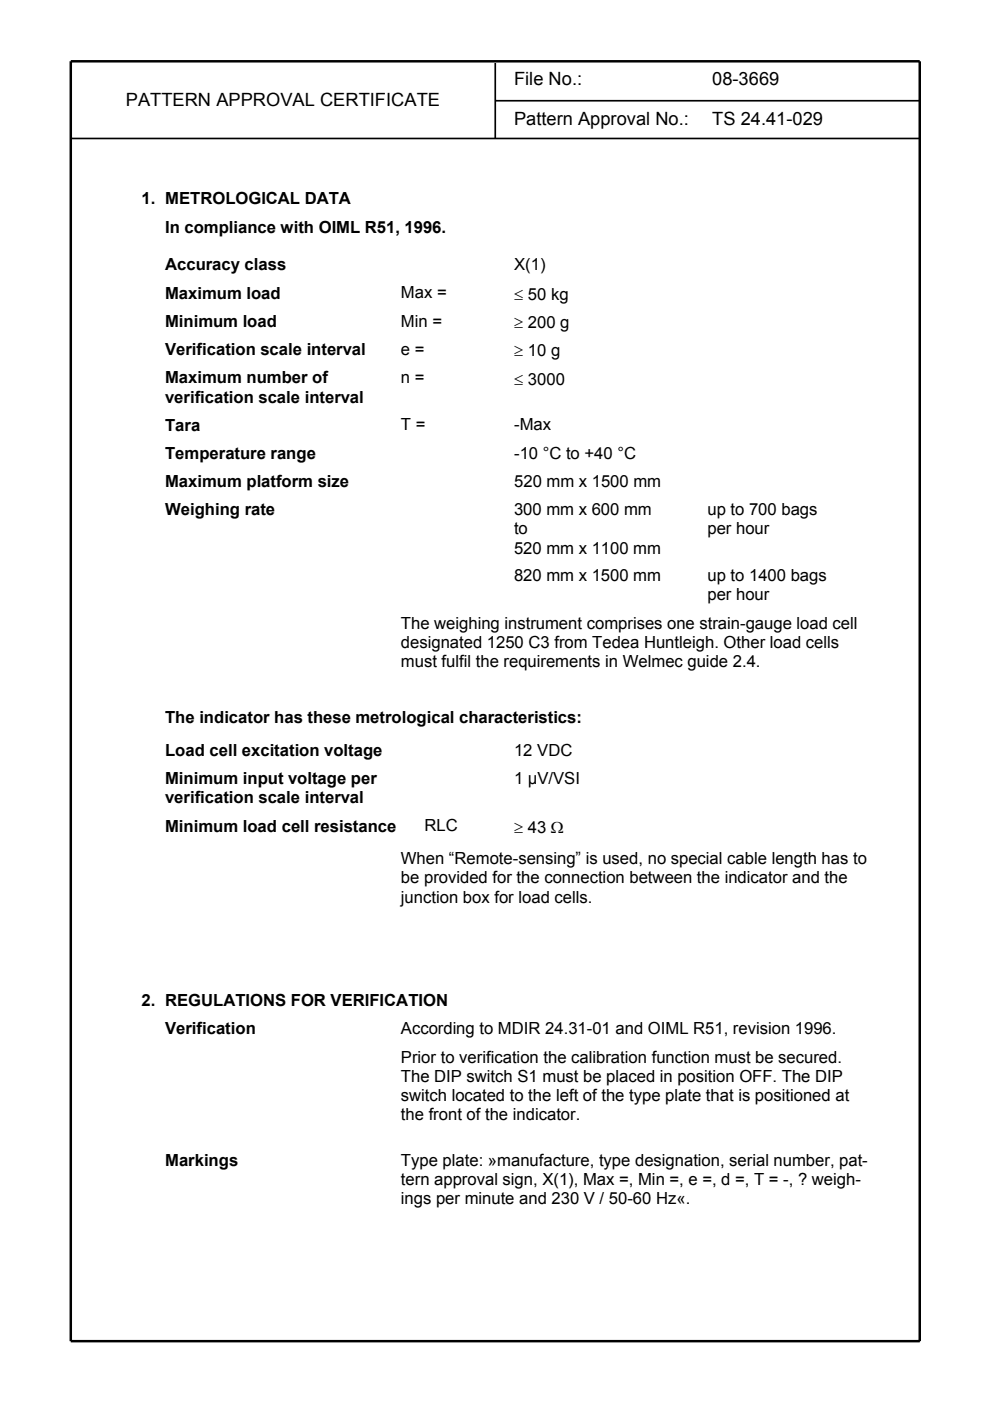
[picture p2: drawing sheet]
<svg xmlns="http://www.w3.org/2000/svg" width="210mm" height="297mm" viewBox="0 0 210 297" stroke-linecap="round" stroke-linejoin="round" font-family="sans-serif">
<defs><g id="words">
<g font-size="3.9">
<text x="26.7" y="22.4">PATTERN APPROVAL CERTIFICATE</text>
<text x="109" y="18.1">File No.:</text>
<text x="151" y="18.1">08-3669</text>
<text x="109" y="26.4">Pattern Approval No.:</text>
<text x="151" y="26.6">TS 24.41-029</text>
</g>
<g font-size="3.5">
<text x="30" y="43.3">1.</text>
<text x="35" y="43.3">METROLOGICAL DATA</text>
<text x="35" y="49.3">In compliance with OIML R51, 1996.</text>
<text x="35" y="57.3">Accuracy class</text>
<text x="109" y="57.3">X(1)</text>
<text x="35" y="63.3">Maximum load</text>
<text x="85" y="63.3">Max =</text>
<text x="109" y="63.5">≤ 50 kg</text>
<text x="35" y="69.3">Minimum load</text>
<text x="85" y="69.3">Min =</text>
<text x="109" y="69.5">≥ 200 g</text>
<text x="35" y="75.3">Verification scale interval</text>
<text x="85" y="75.3">e =</text>
<text x="109" y="75.5">≥ 10 g</text>
<text x="35" y="81.3">Maximum number of</text>
<text x="85" y="81.3">n =</text>
<text x="109" y="81.5">≤ 3000</text>
<text x="35" y="85.3">verification scale interval</text>
<text x="35" y="91.3">Tara</text>
<text x="85" y="91.3">T =</text>
<text x="109" y="91.3">-Max</text>
<text x="35" y="97.3">Temperature range</text>
<text x="109" y="97.3">-10 °C to +40 °C</text>
<text x="35" y="103.3">Maximum platform size</text>
<text x="109" y="103.3">520 mm x 1500 mm</text>
<text x="35" y="109.3">Weighing rate</text>
<text x="109" y="109.3">300 mm x 600 mm</text>
<text x="109" y="113.3">to</text>
<text x="150" y="109.3">up to 700 bags</text>
<text x="150" y="113.3">per hour</text>
<text x="109" y="117.4">520 mm x 1100 mm</text>
<text x="109" y="123.3">820 mm x 1500 mm</text>
<text x="150" y="123.3">up to 1400 bags</text>
<text x="150" y="127.3">per hour</text>
<text x="85" y="133.3">The weighing instrument comprises one strain-gauge load cell</text>
<text x="85" y="137.3">designated 1250 C3 from Tedea Huntleigh. Other load cells</text>
<text x="85" y="141.4">must fulfil the requirements in Welmec guide 2.4.</text>
<text x="35" y="153.3">The indicator has these metrological characteristics:</text>
<text x="35" y="160.3">Load cell excitation voltage</text>
<text x="109" y="160.3">12 VDC</text>
<text x="35" y="166.3">Minimum input voltage per</text>
<text x="109" y="166.3">1 µV/VSI</text>
<text x="35" y="170.3">verification scale interval</text>
<text x="35" y="176.3">Minimum load cell resistance</text>
<text x="90" y="176.3">RLC</text>
<text x="109" y="176.5">≥ 43 Ω</text>
<text x="85" y="183.3">When “Remote-sensing” is used, no special cable length has to</text>
<text x="85" y="187.3">be provided for the connection between the indicator and the</text>
<text x="85" y="191.4">junction box for load cells.</text>
<text x="30" y="213.3">2.</text>
<text x="35" y="213.3">REGULATIONS FOR VERIFICATION</text>
<text x="35" y="219.3">Verification</text>
<text x="85" y="219.3">According to MDIR 24.31-01 and OIML R51, revision 1996.</text>
<text x="85" y="225.3">Prior to verification the calibration function must be secured.</text>
<text x="85" y="229.3">The DIP switch S1 must be placed in position OFF. The DIP</text>
<text x="85" y="233.4">switch located to the left of the type plate that is positioned at</text>
<text x="85" y="237.4">the front of the indicator.</text>
<text x="35" y="247.3">Markings</text>
<text x="85" y="247.3">Type plate: »manufacture, type designation, serial number, pat-</text>
<text x="85" y="251.3">tern approval sign, X(1), Max =, Min =, e =, d =, T = -, ? weigh-</text>
<text x="85" y="255.4">ings per minute and 230 V / 50-60 Hz«.</text>
</g>
</g></defs>
<path d="M15 13v271.4h180v-271.4" fill="none" stroke="#000" stroke-width=".53"/>
<path d="M105 13.4v16" fill="none" stroke="#000" stroke-width=".35"/>
<g fill="#fff">
<path d="M108 21.8h40v7.1h-40z"/>
<path d="M150 22h36v7h-36z"/>
<path d="M108 13.5h40v7.3h-40z"/>
<path d="M150 13.5h35v7.3h-35z"/>
</g>
<path d="M105 21.4h90" fill="none" stroke="#000" stroke-width=".35"/>
<path d="M15 13h180" fill="none" stroke="#000" stroke-width=".53"/>
<g fill="#fff">
<path d="M30 40h5v5h-5z"/>
<path d="M20 18.8h80v6.2h-80z"/>
<path d="M85 60h14v5h-14z"/>
<path d="M35 40h42v5h-42z"/>
<path d="M35 46h81v5h-81z"/>
<path d="M35 54h42v5h-42z"/>
<path d="M109 54h14v5h-14z"/>
<path d="M109 60h21v5h-21z"/>
<path d="M35 60h42v5h-42z"/>
<path d="M85 66h14v5h-14z"/>
<path d="M109 66h21v5h-21z"/>
<path d="M35 66h42v5h-42z"/>
<path d="M85 72h14v5h-14z"/>
<path d="M109 72h21v5h-21z"/>
<path d="M35 72h45v5h-45z"/>
<path d="M85 78h14v5h-14z"/>
<path d="M109 78h21v5h-21z"/>
<path d="M35 78h45v9h-45z"/>
<path d="M85 88h14v5h-14z"/>
<path d="M109 88h21v5h-21z"/>
<path d="M35 88h42v5h-42z"/>
<path d="M109 94h52v5h-52z"/>
<path d="M35 94h42v5h-42z"/>
<path d="M109 100h52v5h-52z"/>
<path d="M35 100h42v5h-42z"/>
<path d="M109 106h33v13h-33z"/>
<path d="M150 106h28v13h-28z"/>
<path d="M109 120h33v9h-33z"/>
<path d="M150 120h30v9h-30z"/>
<path d="M35 106h42v5h-42z"/>
<path d="M85 130h100v14h-100z"/>
<path d="M35 150h99v5h-99z"/>
<path d="M35 157h48v5h-48z"/>
<path d="M109 157h39v5h-39z"/>
<path d="M109 163h39v5h-39z"/>
<path d="M109 173h39v5h-39z"/>
<path d="M90 173h11v5h-11z"/>
<path d="M35 163h48v9h-48z"/>
<path d="M35 173h50v5h-50z"/>
<path d="M85 180h100v14h-100z"/>
<path d="M30 210h5v5h-5z"/>
<path d="M35 210h66v5h-66z"/>
<path d="M35 216h22v5h-22z"/>
<path d="M85 216h100v5h-100z"/>
<path d="M85 222h100v18h-100z"/>
<path d="M35 244h22v5h-22z"/>
<path d="M85 244h100v19h-100z"/>
</g>
<path d="M15 29.4h180" fill="none" stroke="#000" stroke-width=".35"/>
<use href="#words"/>
</svg>
